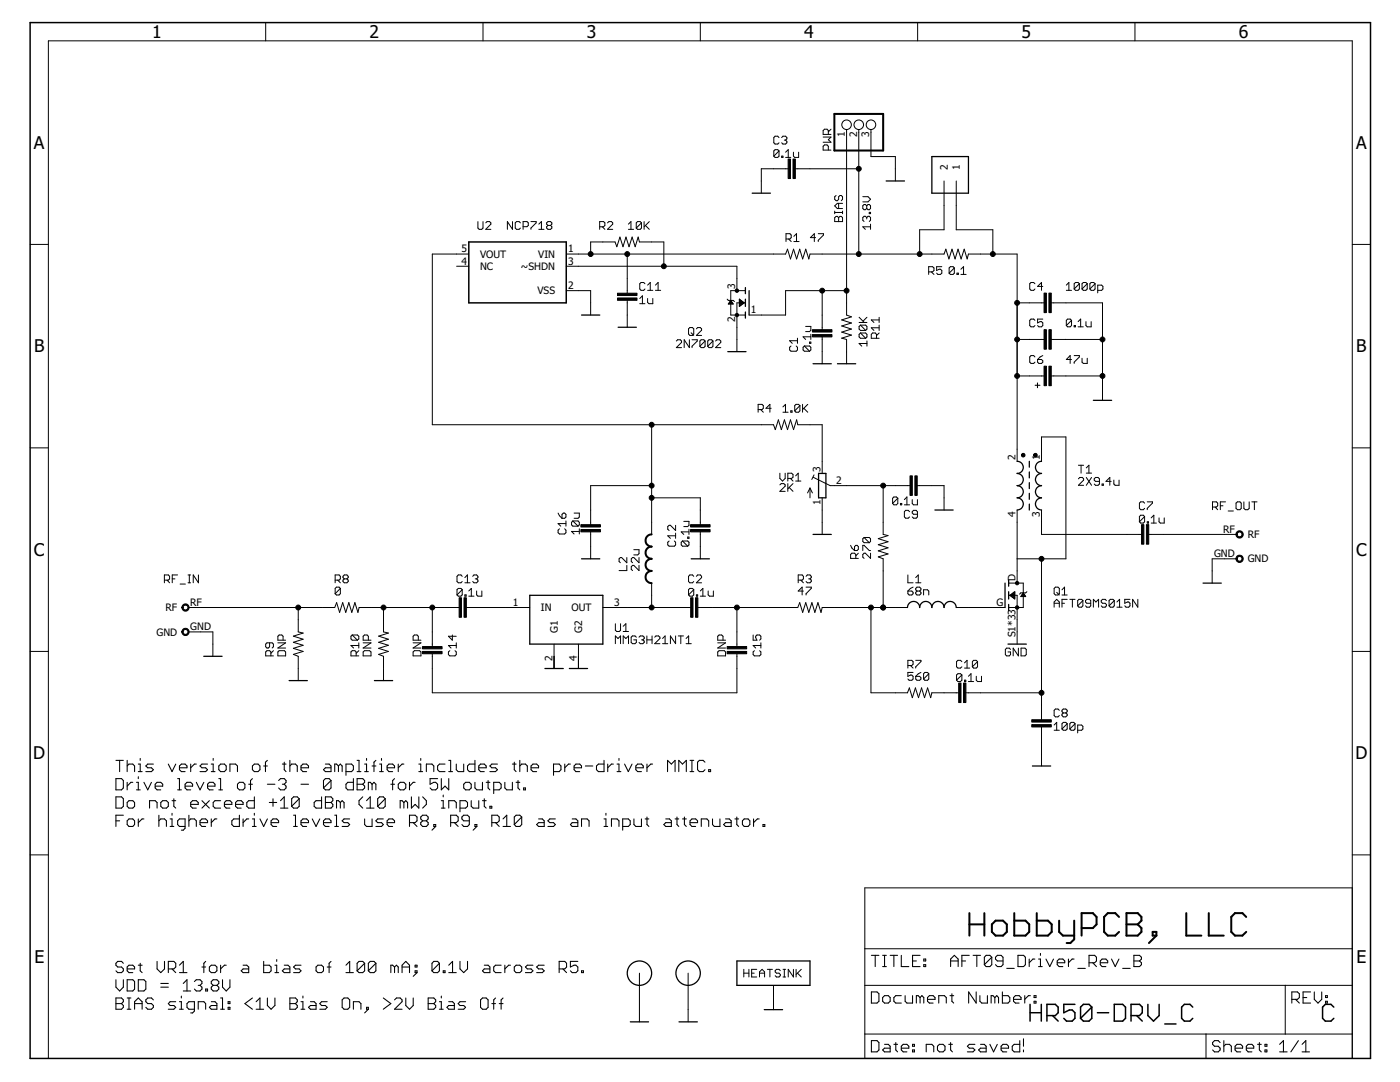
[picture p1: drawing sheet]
<svg xmlns="http://www.w3.org/2000/svg" width="279mm" height="216mm" viewBox="0 0 279 216" stroke-linecap="round" stroke-linejoin="round" font-family="sans-serif">
<defs><g id="words">
<g font-size="3.5">
<text x="30.4" y="7.6">1</text>
<text x="73.8" y="7.6">2</text>
<text x="117.1" y="7.6">3</text>
<text x="160.5" y="7.6">4</text>
<text x="203.9" y="7.6">5</text>
<text x="247.2" y="7.6">6</text>
<text x="6.8" y="29.7">A</text>
<text x="270.6" y="29.7">A</text>
<text x="6.8" y="70.3">B</text>
<text x="270.7" y="70.3">B</text>
<text x="6.8" y="110.9">C</text>
<text x="270.6" y="110.9">C</text>
<text x="6.6" y="151.5">D</text>
<text x="270.5" y="151.5">D</text>
<text x="6.9" y="192.1">E</text>
<text x="270.7" y="192.1">E</text>
</g>
<g font-size="2.1">
<text x="168.6" y="27.3" transform="rotate(-90 168.6 27.3)">1</text>
<text x="171" y="27.3" transform="rotate(-90 171 27.3)">2</text>
<text x="173.5" y="27.3" transform="rotate(-90 173.5 27.3)">3</text>
<text x="189.1" y="33.9" transform="rotate(-90 189.1 33.9)">2</text>
<text x="191.6" y="33.9" transform="rotate(-90 191.6 33.9)">1</text>
<text x="92.1" y="52.8">4</text>
<text x="92.1" y="50.4">5</text>
<text x="95.8" y="53.9">NC</text>
<text x="95.8" y="51.4">VOUT</text>
<text x="104" y="53.9">~SHDN</text>
<text x="107.4" y="51.4">VIN</text>
<text x="113.4" y="50.4">1</text>
<text x="113.4" y="52.8">3</text>
<text x="107.3" y="58.7">VSS</text>
<text x="113.4" y="57.7">2</text>
<text x="146.7" y="57.7" transform="rotate(-90 146.7 57.7)">3</text>
<text x="146.7" y="64.3" transform="rotate(-90 146.7 64.3)">2</text>
<text x="149.8" y="62.5">1</text>
<text x="163.7" y="94.1" transform="rotate(-90 163.7 94.1)">3</text>
<text x="202.7" y="91.7" transform="rotate(-90 202.7 91.7)">2</text>
<text x="207.5" y="91.7" transform="rotate(-90 207.5 91.7)">1</text>
<text x="163.7" y="100.8" transform="rotate(-90 163.7 100.8)">1</text>
<text x="166.9" y="96.6">2</text>
<text x="202.7" y="103.2" transform="rotate(-90 202.7 103.2)">4</text>
<text x="207.5" y="103.2" transform="rotate(-90 207.5 103.2)">3</text>
<text x="244.1" y="106.3">RF</text>
<text x="249" y="107.4">RF</text>
<text x="242.3" y="111.2">GND</text>
<text x="249" y="112.2">GND</text>
<text x="202.7" y="116" transform="rotate(-90 202.7 116)">D</text>
<text x="33" y="122">RF</text>
<text x="38" y="120.9">RF</text>
<text x="38" y="125.7">GND</text>
<text x="102.4" y="120.9">1</text>
<text x="108" y="122">IN</text>
<text x="114.1" y="122">OUT</text>
<text x="122.6" y="120.9">3</text>
<text x="198.9" y="120.9">G</text>
<text x="31.2" y="126.8">GND</text>
<text x="110.2" y="131.9" transform="rotate(-90 110.2 131.9)">2</text>
<text x="111.3" y="126.3" transform="rotate(-90 111.3 126.3)">G1</text>
<text x="115.1" y="131.9" transform="rotate(-90 115.1 131.9)">4</text>
<text x="116.2" y="126.3" transform="rotate(-90 116.2 126.3)">G2</text>
<text x="202.7" y="127.2" transform="rotate(-90 202.7 127.2)">S1*33</text>
</g>
</g></defs>
<g fill="none" stroke="#000" stroke-width=".2">
<path d="M53 4.5v3.6M96.4 4.5v3.6M139.8 4.5v3.6M183.1 4.5v3.6M226.5 4.5v3.6M155.5 27.5l-.3-.3h-.5l-.3 .3v1l.3 .2h.5l.3-.2M155.5 30.1l-.3-.2h-.5l-.3 .2v1.1M155.5 30.1v1.1l-.3 .2h-.5l-.3-.2M155.5 30.1l-1.1 1.1M156 31.2h.3v.2h-.3zM156 27.5l.3-.3h.5l.2 .3v.2l-.2 .3M156.5 28h.3"/>
<path d="M156.8 31.4h1M156.8 30.4l.5-.5v1.5M156.8 28l.2 .2v.3l-.2 .2h-.5l-.3-.2M157.3 33.7h-5.4v4.8M158.3 30.4v.8l.3 .2h.8v-1M158.7 33.7h12.7M164.3 27.3h1.5l-.5 .6 .5 .5h-1.5M165.3 30v-.8l-.2-.3h-.6l-.2 .3v.8h1.5M165.3 26.8v-.7l-.2-.3h-.6l-.2 .3v.7h1.5M165.8 25.8l-.5 .5M166.9 39l-.3 .3v.5l.3 .2h.2l.3-.2v-.5l.2-.3h.3l.2 .3v.5l-.2 .2M169 25.8v37.1l.9 .3-1.9 .6 1.9 .7-1.9 .5 1.9 .7-1.9 .6 1.9 .6-1.9 .6 1 .2v4.9"/>
<path d="M171.4 25.8v24.9M172.2 39.2h1l.5 .6-.5 .5h-1M173.8 25.8v5.4h4.9v4.9M188.4 36.1v9.7h-4.9v4.9M190.8 36.1v9.7h7.3v4.9M6 48.8h3.7M91.1 53.1h2.5M93.6 50.7h-7.3v34.1h68.1l.3 .9 .6-1.9 .6 1.9 .6-1.9 .7 1.9 .6-1.9 .6 1.9 .6-1.9 .2 1h4.9v9.7M95.4 44.2v1.3l.2 .3h.5l.3-.3v-1.3M96.9 44.5l.3-.3h.5l.3 .3v.2l-1.1 1.1h1.1M102.3 44.2v1.6l-1-1.6v1.6M103.9 44.5l-.3-.3h-.5l-.3 .3v1l.3 .3h.5l.3-.3"/>
<path d="M104.4 45.2h.8l.2-.2v-.5l-.2-.3h-.8v1.6M106 44.2h1v.3l-1 1v.3M107.5 45.8h1.1M107.5 44.7l.6-.5v1.6M109.4 45l-.3 .2v.3l.3 .3h.5l.2-.3v-.3l-.2-.2M109.4 45l-.3-.3v-.2l.3-.3h.5l.2 .3v.2l-.2 .3M109.4 45h.5M113 50.7h43.8l.4-1 .6 2 .6-2 .6 2 .6-2 .6 2 .6-2 .6 2 .2-1h26.8l.4-1 .6 2 .6-2 .6 2 .6-2 .6 2 .6-2 .6 2 .3-1h9.7v41.4M113 58h4.9v4.9M113 53.1h34.1v4.9M117.9 50.7v-2.4h4.8l.4 .9 .6-1.9 .6 1.9 .6-1.9 .6 1.9 .7-1.9 .6 1.9 .6-1.9 .2 1h4.9v4.8M119.7 45.3h.8l.2-.3v-.5l-.2-.3h-.8v1.6"/>
<path d="M120.2 45.3l.5 .5M121.2 44.5l.3-.3h.5l.3 .3v.2l-1.1 1.1h1.1M125.2 50.7v7.8M125.2 59.9v5.4M125.4 44.7l.5-.5v1.6M125.4 45.8h1M127.7 59.6l.5-.6v1.6M128 44.5v1l-.2 .3h-.6l-.2-.3M128 44.5l-.2-.3h-.6l-.2 .3v1M128 44.5l-1 1M128.5 44.2v1.6M128.7 56.6l-.2-.2h-.6l-.2 .2v1.1l.2 .2h.6l.2-.2"/>
<path d="M128.8 45l.8 .8M129.2 57.9h1.1M129.2 59.6v.7l.3 .3h.8v-1M129.2 56.9l.6-.5v1.5M129.6 44.2l-1.1 1.1M130.8 57.9h1M130.8 56.9l.5-.5v1.5M145.1 59.7l.3 .2h.9l.3 .3M145.8 59.9l.5 .8h-.9zM147.6 59.9h.3M147.6 59.7l.9 .7-.9 .8zM147.6 59.8h.1"/>
<path d="M147.6 59.7h.1M148.8 58h-3v4.9h3M156.9 47.7h.7l.3-.3v-.5l-.3-.3h-.7v1.6M157.4 47.7l.5 .5M158.4 47.2l.6-.6v1.6M158.4 48.2h1.1M162.8 47.4h-1.1l.8-.8v1.6M163.3 46.6h1v.3l-1 1v.3M164.1 58v7.8M166.6 43.4l.3-.2h.2l.3 .2 .2-.2h.3l.2 .2v.8h-1.5zM166.6 42.1v.6M166.6 42.4h1.5"/>
<path d="M167.4 40.6v1M167.4 43.4v.8M168.1 42.1v.6M168.1 40.6h-1l-.5 .5 .5 .5h1M169 58h-12.2v4.9h-7.3M173 41.1l.2-.3h.3l.2 .3v.5l-.2 .2h-.3l-.2-.2M173 43.4l.2-.2h.3l.2 .2v.5l-.2 .3M173 41.1l-.3-.3h-.3l-.2 .3v.5l.2 .2h.3l.3-.2M173 43.4l-.3-.2h-.3l-.2 .2v.5l.2 .3M173 41.1v.5M173 43.4v.3M173.5 42.4h.2v.2h-.2z"/>
<path d="M173.7 44.7v1.1M173.7 45.3h-1.5l.5 .5M185.3 54.3h.8l.3-.3v-.5l-.3-.3h-.8v1.6M185.9 54.3l.5 .5M188 53.2h-1.1v.8l.5-.3h.3l.3 .3v.5l-.3 .3h-.5l-.3-.3M190.5 53.5l-.3-.3h-.5l-.3 .3v1M190.5 53.5v1l-.3 .3h-.5l-.3-.3M190.5 53.5l-1.1 1M191 54.5h.3v.3h-.3zM191.8 54.8h1M191.8 53.7l.5-.5v1.6M206.5 56.6l-.2-.2h-.5l-.3 .2v1.1l.3 .2h.5l.2-.2"/>
<path d="M208.1 57.1h-1l.8-.7v1.5M212.8 56.9l.5-.5v1.5M212.8 57.9h1M215.4 56.6v1.1l-.3 .2h-.5l-.2-.2M215.4 56.6l-.3-.2h-.5l-.2 .2v1.1M215.4 56.6l-1 1.1M217 56.6l-.3-.2h-.5l-.3 .2v1.1M217 56.6v1.1l-.3 .2h-.5l-.3-.2M217 56.6l-1.1 1.1M218.5 56.6v1.1l-.2 .2h-.5l-.3-.2M218.5 56.6l-.2-.2h-.5l-.3 .2v1.1M218.5 56.6l-1 1.1"/>
<path d="M219.1 57.9h.8l.2-.2v-.6l-.2-.2h-.8v1.5M269.9 48.8h3.6M127.7 60.6h1M135 68.1l.2-.3h.6l.2 .3v.2l-1 1.1h1M137.6 67.8v1.6l-1.1-1.6v1.6M137.7 65.4h.5l.3 .2v1.1l-.3 .2h-.5l-.3-.2v-1.1zM137.9 66.4l.6 .5M138.1 67.8h1v.3l-1 1v.3M139 65.6l.2-.2h.6l.2 .2v.3l-1 1h1M140.7 68.1v1l-.2 .3h-.6l-.2-.3M140.7 68.1l-.2-.3h-.6l-.2 .3v1M140.7 68.1l-1 1"/>
<path d="M142.3 68.1v1l-.3 .3h-.5l-.3-.3M142.3 68.1l-.3-.3h-.5l-.3 .3v1M142.3 68.1l-1.1 1M142.8 68.1l.3-.3h.5l.2 .3v.2l-1 1.1h1M145.4 60.6h.9M145.5 60.5h.7M145.5 60.4h.7M145.6 60.3h.5M145.7 60.2h.3M145.8 60h.1M147.6 60.6h.7M147.6 60.5h.8"/>
<path d="M147.6 60.4h.9M147.6 60.3h.7M147.6 60.2h.6M147.6 60h.4M147.6 61.1h.1M147.6 61h.2M147.6 60.9h.4M147.6 60.7h.5M148.8 60.4h-1.7v9.8M157.9 69l-.3 .3v.5l.3 .3h1l.3-.3v-.5l-.3-.3M159.2 67.5v1M159.2 68h-1.6l.5 .5"/>
<path d="M160.5 69l-.2 .3v.5l.2 .3h1.1M160.5 69h1.1l.2 .3v.5l-.2 .3M160.5 69l1.1 1.1M160.8 65.1h1v.8l-.2 .3h-.8M161.6 68.3h.2v.2h-.2zM161.8 66.7v1M161.8 67.2h-1.5l.5 .5M164.1 67.2v5.4M171.4 64.3h1.6M171.4 63.3l1.1 1M171.7 64.9h1.1l.2 .3v.5l-.2 .2M171.7 66.4h1.1l.2 .3v.5l-.2 .3"/>
<path d="M171.7 66.4l-.3 .3v.5l.3 .3h1.1M171.7 64.9l-.3 .3v.5l.3 .2h1.1M171.7 66.4l1.1 1.1M171.7 64.9l1.1 1M173 68.5h-1.6l.6 .6M173 68v1.1M173 63.3l-.8 .8M174.9 67.5v-.8l-.2-.3h-.6l-.2 .3v.8h1.6M175.5 66.4l-.6 .6M175.5 65.4h-1.6l.5 .5M175.5 63.3v1M175.5 64.9v1"/>
<path d="M175.5 63.8h-1.6l.5 .5M203 75h5.3M203 67.7h5.3M203 60.4h5.3M206.5 71.2l-.2-.2h-.5l-.3 .2v1.1l.3 .2h.5l.2-.2M206.5 63.9l-.2-.2h-.5l-.3 .2v1.1l.3 .2h.5l.2-.2M207.1 71.7h.8l.2 .3v.3l-.2 .2h-.6l-.2-.2zM208.1 63.7h-1v.7l.5-.2h.3l.2 .2v.6l-.2 .2h-.6l-.2-.2M208.1 71l-1 .7M209.8 75h10.2M209.8 67.7h10.2M209.8 60.4h10.2v19.5"/>
<path d="M213.8 71.7h-1l.8-.7v1.5M213.8 63.9l-.2-.2h-.5l-.3 .2v1.1M213.8 63.9v1.1l-.2 .2h-.5l-.3-.2M213.8 63.9l-1 1.1M214.4 71h1v.2l-1 1.1v.2M214.4 65h.2v.2h-.2zM215.2 65.2h1M215.2 64.2l.5-.5v1.5M215.9 71.5v.8l.3 .2h.8v-1M216.7 64.2v.8l.3 .2h.8v-1M6 89.4h3.7M130 99.3h9.8v5.4"/>
<path d="M130 96.9h-12.1v7.8M130 84.8v21.8M151.3 81.7h.8l.2-.2v-.6l-.2-.2h-.8v1.6M151.8 81.7l.5 .6M153.9 81.5h-1l.7-.8v1.6M155.6 96.8l.3-.3h.5l.3 .3v.2l-1.1 1h1.1M155.6 94.4v1.1l.6 .5 .5-.5v-1.1M156.3 81.2l.5-.5v1.6M156.3 82.3h1M157.2 95.5h.8l.3-.3v-.5l-.3-.3h-.8v1.6M157.2 96.5v1.5M157.5 97.3l.8 .7"/>
<path d="M157.7 95.5l.6 .5M157.8 82h.3v.3h-.3zM158.3 96.5l-1.1 1M158.8 95l.5-.6v1.6M158.8 96h1M159.6 80.9v1.1l-.2 .3h-.5l-.3-.3M159.6 80.9l-.2-.2h-.5l-.3 .2v1.1M159.6 80.9l-1 1.1M160.2 80.7v1.6M160.4 81.5l.8 .8M161.2 80.7l-1 1M161.6 97.4v1.9"/>
<path d="M161.6 97.4l-.4 1M161.6 97.4l.5 1M162.3 95.2l3.4 1.7h15.9M162.5 94.8l-.5 .9M164.1 99.3v7.3M176.3 96.9v9.7l.9 .3-1.9 .6 1.9 .6-1.9 .6 1.9 .6-1.9 .6 1.9 .6-1.9 .6 1 .4v9.7M179.2 99.4l-.3-.2h-.5l-.3 .2v1.1M179.2 99.4v1.1l-.3 .2h-.5l-.3-.2M179.2 99.4l-1.1 1.1M180.5 99.7l.5-.5v1.5M182.1 99.7v.8l.2 .2h.8v-1M183 96.9h5.4v4.9"/>
<path d="M207.9 92.1v-4.9h4.8v24.3h-9.7M215.2 95.5l.3-.2h.5l.3 .2v.3l-1.1 1h1.1M215.2 92.8h1.1M215.8 92.8v1.6M216.8 95.3l1 1.5M216.8 93.4l.5-.6v1.6M216.8 94.4h1M217.8 95.3l-1 1.5M219.4 96.1h-.8l-.2-.3v-.3l.2-.2h.5l.3 .2v1.1l-.3 .2h-.5l-.2-.2M219.9 96.6h.3v.2h-.3zM221.8 96.1h-1.1l.8-.8v1.5M222.3 95.8v.8l.2 .2h.8v-1"/>
<path d="M269.9 89.4h3.6M32.8 115.8h.8l.2-.3v-.5l-.2-.3h-.8v1.6M33.3 115.8l.5 .5M34.4 115.5h.5M35.4 114.7h-1v1.6M35.9 116.5h1.1M37.5 116.3h.5M37.5 114.7h.5M37.8 114.7v1.6M39.6 114.7v1.6l-1-1.6v1.6M66.9 115.8h.8l.2-.3v-.5l-.2-.3h-.8v1.6M67.4 115.8l.5 .5"/>
<path d="M67.9 117.4v1.1l-.2 .2h-.6l-.2-.2M67.9 117.4l-.2-.2h-.6l-.2 .2v1.1M67.9 117.4l-1 1.1M68.7 115.5l-.2 .3v.2l.2 .3h.5l.3-.3v-.2l-.3-.3M68.7 115.5l-.2-.2v-.3l.2-.3h.5l.3 .3v.3l-.3 .2M68.7 115.5h.5M92.2 117.7l-.2-.3h-.5l-.3 .3v1M92.2 117.7v1l-.2 .3h-.5l-.3-.3M92.2 115l-.2-.3h-.5l-.3 .3v1l.3 .3h.5l.2-.3M92.2 117.7l-1 1M92.8 118.7h.2v.3h-.2zM92.8 116.3h1"/>
<path d="M92.8 115.3l.5-.6v1.6M93.6 119h1M93.6 117.9l.5-.5v1.6M94.3 115l.3-.3h.5l.3 .3v.3l-.3 .2M94.8 115.5h.3M95.1 117.9v.8l.3 .3h.8v-1.1M95.1 115.5l.3 .3v.2l-.3 .3h-.5l-.3-.3M111.4 102.4l.8 1M111.7 105.5l-.3 .3v.5l.3 .3h1l.2-.3v-.5l-.2-.3M112.2 102.6l.2-.2h.3l.2 .2v.6l-.2 .2h-.5zM112.9 103.9v1.1M112.9 104.5h-1.5l.5 .5"/>
<path d="M114.3 103.9h1.1l.2 .3v.5l-.2 .3M114.3 103.9l-.2 .3v.5l.2 .3h1.1M114.3 103.9l1.1 1.1M114.6 102.4h1v.8l-.2 .2h-.8M115.6 106h-1.5l.5 .6M115.6 105.5v1.1M117.9 106.2v5.3M125.1 111.3v1l-1-1h-.3l-.3 .2v.5l.3 .3M125.1 112.8v1.1h-1.6M126.5 109.7h1v.8l-.2 .2h-.8M127.5 111.3v1l-1-1h-.3l-.2 .2v.5l.2 .3M127.5 112.8v1.1l-1-1.1h-.3l-.2 .3v.5l.2 .3"/>
<path d="M130 116.4v4.8M133.5 107.9l-.2 .3v.5l.2 .3h1.1l.2-.3v-.5l-.2-.3M134.8 104.8v1.1l-1-1.1h-.3l-.2 .3v.5l.2 .3M134.8 106.4v1M134.8 106.9h-1.5l.5 .5M136.2 107.9l-.2 .3v.5l.2 .3h1M136.2 107.9h1l.3 .3v.5l-.3 .3M136.2 107.9l1 1.1M136.5 104h1v.8l-.3 .3h-.7M137.2 107.2h.3v.2h-.3zM137.5 105.6v1M137.5 106.1h-1.5l.5 .5"/>
<path d="M138.5 115l-.3-.3h-.5l-.3 .3v1l.3 .3h.5l.3-.3M138.5 117.7l-.3-.3h-.5l-.3 .3v1M138.5 117.7v1l-.3 .3h-.5l-.3-.3M138.5 117.7l-1.1 1M139 118.7h.2v.3h-.2zM139 115l.2-.3h.6l.2 .3v.3l-1 1h1M139.8 119h1M139.8 117.9l.5-.5v1.6M139.8 106.2v5.3M141.3 117.9v.8l.3 .3h.8v-1.1M159.3 115.8h.8l.2-.3v-.5l-.2-.3h-.8v1.6M159.8 115.8l.5 .5"/>
<path d="M160.3 117.9h-1l.8-.7v1.5M160.9 117.2h1v.2l-1 1.1v.2M160.9 115l.2-.3h.5l.3 .3v.3l-.3 .2M161.4 115.5h.2M161.6 115.5l.3 .3v.2l-.3 .3h-.5l-.2-.3M169.8 108.8l.2 .5 .5 .6M170.5 109.1l.3-.3h.2l.3 .3v.5l-.3 .3h-.5zM170.8 111.4v-.8l-.3-.2h-.5l-.2 .2v.8h1.5M171.3 110.4l-.5 .5M172.2 109.9v-1.1h.2l1.1 1.1h.2M172.4 107.3h1.1l.2 .2v.5l-.2 .3M172.4 107.3l-.2 .2v.5l.2 .3h1.1"/>
<path d="M172.4 107.3l1.1 1M173.7 110.4v1l-1-1h-.3l-.2 .2v.6l.2 .2M179.7 100.5h.3v.2h-.3zM180.5 100.7h1M181.2 114.7v1.6h1M181.2 117.9h.8l.2 .3v.3l-.2 .2h-.6l-.2-.2zM181.5 102.1l-.2-.3h-.6l-.2 .3v1l.2 .3h.6l.2-.3M182.2 117.2l-.5 .2-.5 .5M182.8 116.3h1M182.8 115.3l.5-.6v1.6M183 117.9l-.2-.2v-.3l.2-.2h.5l.3 .2v.3l-.3 .2M183 117.9l-.2 .3v.3l.2 .2h.5l.3-.2v-.3l-.3-.3"/>
<path d="M183 117.9h.5M183.1 102.6h-.8l-.2-.2v-.3l.2-.3h.5l.3 .3v1l-.3 .3h-.5l-.2-.3M184.3 118.7v-1h.8l.3 .2v.8M201.3 118.8h1.7v9.7M201.3 116.4h2.9v4.8h-2.9M201.5 118.8l1-.7v1.4zM201.6 118.7h.9M201.6 118.9h.9M201.8 119h.7M201.8 118.6h.7M201.9 119.1h.6M201.9 118.5h.6"/>
<path d="M202.1 119.2h.4M202.1 118.4h.4M202.2 118.3h.3M202.2 119.3h.3M202.4 119.4h.1M202.4 118.2h.1M203 101.8v14.6M203.8 119h.8M203.9 118.9h.7M203.9 118.7h.6M204 118.6h.4M204.1 118.5h.2"/>
<path d="M204.2 118.4h.1M204.2 118.3l.5 .7h-1zM204.9 118.1l-.2 .2h-1l-.2 .3M207.9 101.8v4.8h19.9M207.9 111.5v32.1M210.4 117.4l.2-.2h.5l.3 .2v1.1l-.3 .2h-.5l-.2-.2zM210.9 118.2l.5 .5M211.9 118.7h1.1M211.9 117.7l.5-.5v1.5M213 119.6h-1.1v1.6M213.5 119.6h1M214 119.6v1.6"/>
<path d="M216.1 119.8l-.2-.2h-.6l-.2 .2v1.1M216.1 119.8v1.1l-.2 .3h-.6l-.2-.3M216.1 119.8l-1 1.1M220.8 119.8l-.2-.2h-.6l-.2 .2v.3l.2 .3h.6l.2 .2v.3l-.2 .3h-.6l-.2-.3M222.4 119.8l-.3-.2h-.5l-.3 .2v1.1M222.4 119.8v1.1l-.3 .3h-.5l-.3-.3M222.4 119.8l-1.1 1.1M225.5 119.6h-1v.8l.5-.3h.3l.2 .3v.5l-.2 .3h-.6l-.2-.3M227.1 119.6v1.6l-1.1-1.6v1.6M228.4 100.4l-.2-.3h-.6l-.2 .3v1l.2 .3h.6l.2-.3M228.4 103.1l-.2-.3h-.6l-.2 .3v1M228.4 103.1v1l-.2 .3h-.6l-.2-.3"/>
<path d="M228.4 103.1l-1 1M229 104.1h.2v.3h-.2zM229 100.1h1v.3l-1 1v.3M229.3 106.6h17.5M229.7 104.4h1.1M229.7 103.3l.6-.5v1.6M231.3 103.3v.8l.3 .3h.7v-1.1M242 101.2h.8l.2-.3v-.5l-.2-.3h-.8v1.6M242.5 101.2l.5 .5M243.5 100.9h.6M244.6 100.1h-1.1v1.6M245.1 102h1"/>
<path d="M246.7 100.4l.3-.3h.5l.2 .3v1l-.2 .3h-.5l-.3-.3zM246.8 111.5h-4.9v4.9M248.2 100.1v1.3l.3 .3h.5l.3-.3v-1.3M249.8 100.1h1.1M250.3 100.1v1.6M6 130h3.7M37.6 121.2h29.2l.4-1 .6 2 .6-2 .6 2 .6-2 .6 2 .6-2 .6 2 .3-1h19.9M37.6 126.1h4.9v4.9M53.8 128.3v.8l-.3 .2h-.2l-.3-.2v-.6l.3-.2h1l.3 .2v.6l-.3 .2M54.1 130.9v-.8l-.3-.3h-.5l-.3 .3v.8h1.6M54.6 129.8l-.5 .6M55.5 128.3h1.5l-1.5 1h1.5"/>
<path d="M55.5 130.1l.2-.3h1l.3 .3v.8h-1.5zM56.5 127.7v-.7l-.3-.3h-.5l-.2 .3v.7h1.5M59.5 121.2v4.9l1 .2-2 .6 2 .7-2 .6 2 .6-2 .6 2 .6-2 .6 1 .4v4.8M70.3 126.7l-.3 .3v.5l.3 .2h1M70.3 126.7h1l.3 .3v.5l-.3 .2M70.3 126.7l1 1M71.1 130.9v-.8l-.3-.3h-.5l-.3 .3v.8h1.6M71.6 129.8l-.5 .6M71.6 128.8h-1.6l.6 .5M71.6 128.3v1M72.5 128.3h1.5l-1.5 1h1.5M72.5 130.1l.2-.3h1.1l.2 .3v.8h-1.5z"/>
<path d="M73.5 127.7v-.7l-.2-.3h-.6l-.2 .3v.7h1.5M76.5 121.2v4.9l1 .2-1.9 .6 1.9 .7-1.9 .6 1.9 .6-1.9 .6 1.9 .6-1.9 .6 .9 .4v4.8M82.4 128.3h1.6l-1.6 1h1.6M82.4 130.1l.3-.3h1l.3 .3v.8h-1.6zM83.5 127.7v-.7l-.3-.3h-.5l-.3 .3v.7h1.6M86.3 130.5v7.7h60.8v-7.7M86.3 121.2v7.8M89.8 129.8l-.3 .3v.5l.3 .3h1l.3-.3v-.5l-.3-.3M90.3 126.7v1l-.8-.7h1.6M91.1 128.8h-1.6l.5 .5M91.1 128.3v1M93.1 121.2h12.6"/>
<path d="M110.6 128.5v4.9M115.4 128.5v4.9M120.3 121.2h17.5M122.8 124.5v1.3l.3 .2h.5l.2-.2v-1.3M122.8 128.4v-1.5l.5 .5 .5-.5v1.5M124.4 128.4v-1.5l.5 .5 .5-.5v1.5M124.4 126h1M124.4 125l.5-.5v1.5M127 127.1l-.3-.2h-.5l-.2 .2v1.1l.2 .2h.5l.3-.2v-.5h-.5M127.5 127.1l.3-.2h.5l.3 .2v.3l-.3 .3M128 127.7h.3M128.3 127.7l.3 .2v.3l-.3 .2h-.5l-.3-.2"/>
<path d="M129.1 127.7h1M129.1 126.9v1.5M130.1 126.9v1.5M130.7 127.1l.2-.2h.5l.3 .2v.3l-1 1h1M132.2 128.4h1.1M132.2 127.4l.5-.5v1.5M134.8 126.9v1.5l-1-1.5v1.5M135.4 126.9h1M135.9 126.9v1.5M136.9 128.4h1.1M136.9 127.4l.5-.5v1.5M139.3 121.2h19.9l.4-1 .6 2 .6-2 .6 2 .6-2 .6 2 .6-2 .7 2 .2-1h17"/>
<path d="M143.2 128.3h1.6l-1.6 1h1.6M143.2 130.1l.3-.3h1l.3 .3v.8h-1.6zM144.3 127.7v-.7l-.3-.3h-.5l-.3 .3v.7h1.6M147.1 121.2v7.8M150.3 126.7v1h.8l-.3-.5v-.2l.3-.3h.5l.2 .3v.5l-.2 .2M150.6 129.8l-.3 .3v.5l.3 .3h1l.2-.3v-.5l-.2-.3M151.8 128.8h-1.5l.5 .5M151.8 128.3v1M173.8 121.2v17h7.3l.4-.9 .6 1.9 .6-1.9 .6 1.9 .6-1.9 .6 1.9 .6-1.9 .6 1.9 .3-1h5.3M181.2 132.8h.8l.2-.3v-.5l-.2-.2h-.8v1.5M181.7 132.8l.5 .5M182.2 134.2h-1v.8l.5-.3h.3l.2 .3v.5l-.2 .2h-.6l-.2-.2"/>
<path d="M182.8 135h.7l.3 .2v.3l-.3 .2h-.5l-.2-.2zM182.8 131.8h1v.2l-1 1.1v.2M183.8 134.2l-1 .8M185.4 134.5l-.3-.3h-.5l-.3 .3v1M185.4 134.5v1l-.3 .2h-.5l-.3-.2M185.4 134.5l-1.1 1M190.8 121.2h9.8M192 132l-.3-.2h-.5l-.3 .2v1.1l.3 .2h.5l.3-.2M192 134.7l-.3-.3h-.5l-.3 .3v1M192 134.7v1l-.3 .3h-.5l-.3-.3M192 134.7l-1.1 1M192.5 135.7h.2v.3h-.2z"/>
<path d="M192.5 133.3h1M192.5 132.3l.5-.5v1.5M192.8 138.2h15.1M193.3 136h1M193.3 134.9l.5-.5v1.6M194.8 134.9v.8l.3 .3h.8v-1.1M195.1 132l-.3-.2h-.5l-.2 .2v1.1M195.1 132v1.1l-.3 .2h-.5l-.2-.2M195.1 132l-1 1.1M201.7 129.6l-.3-.3h-.5l-.3 .3v1l.3 .3h.5l.3-.3v-.5h-.5M203.2 129.3v1.6l-1-1.6v1.6M203.8 129.3h.8l.2 .3v1l-.2 .3h-.8z"/>
<path d="M210.4 121.2v-1.1l.5-.5 .5 .5v1.1M210.4 120.4h1M211.9 120.4h.5M217.7 120.4h-.8l-.3-.3v-.3l.3-.2h.5l.3 .2v1.1l-.3 .3h-.5l-.3-.3M218.2 121.2v-1.6l.5 .5 .5-.5v1.6M222.9 121.2h1M222.9 120.1l.5-.5v1.6M269.9 130h3.6M207.9 145.1v7.7M210.4 144.7l.5-.6v1.6M210.4 145.7h1M211.4 141.7l-.3-.2h-.5l-.2 .2v1.1l.2 .2h.5l.3-.2"/>
<path d="M212.2 142.3l-.3-.3v-.3l.3-.2h.5l.3 .2v.3l-.3 .3M212.2 142.3l-.3 .2v.3l.3 .2h.5l.3-.2v-.3l-.3-.2M212.2 142.3h.5M213 144.4v1.1l-.3 .2h-.5l-.3-.2M213 144.4l-.3-.3h-.5l-.3 .3v1.1M213 144.4l-1.1 1.1M214.5 144.4v1.1l-.2 .2h-.5l-.3-.2M214.5 144.4l-.2-.3h-.5l-.3 .3v1.1M214.5 144.4l-1 1.1M215.1 145.7h.8l.2-.2v-.6l-.2-.2h-.8v1.5M6 170.6h3.7M269.9 177.2h-97.3v34h97.3v-203.1h-260.2v203.1"/>
<path d="M269.9 170.6h3.6M127.6 194.2v9.7M137.3 194.2v9.7M148.4 193.4v1.5M148.4 194.2h1.1M149.5 193.4v1.5M150 194.2h.5M151 193.4h-1v1.5h1M151.6 194.2h1M151.6 194.9v-1l.5-.5 .5 .5v1M153.1 193.4h1.1M153.6 193.4v1.5"/>
<path d="M154.4 196.6v4.9M155.7 193.7l-.2-.3h-.5l-.3 .3v.2l.3 .3h.5l.2 .2v.3l-.2 .2h-.5l-.3-.2M156.3 193.4h.5M156.3 194.9h.5M156.5 193.4v1.5M158.3 193.4v1.5l-1-1.5v1.5M158.9 193.4v1.5M159.2 194.2l.7 .7M159.9 193.4l-1 1M172.6 196.6h97.3M172.6 189.3h97.3M256.5 196.6v9.7"/>
<path d="M172.6 206.3h97.3M240.7 206.3v4.9"/>
<circle cx="169" cy="24.9" r=".95"/>
<circle cx="171.4" cy="24.9" r=".95"/>
<circle cx="173.8" cy="24.9" r=".95"/>
</g>
<g fill="none" stroke="#000" stroke-width=".4">
<path d="M166.5 22.7h9.8v7.3h-9.8zM130 106.6a1.22 1.22 0 0 0-1.2 1.3 1.22 1.22 0 0 0 1.2 1.2 1.22 1.22 0 0 0-1.2 1.2 1.22 1.22 0 0 0 1.2 1.2 1.21 1.21 0 0 0-1.2 1.2 1.21 1.21 0 0 0 1.2 1.2 1.22 1.22 0 0 0-1.2 1.2 1.22 1.22 0 0 0 1.2 1.3M193.5 182.2v4.5M193.5 184.4h2.9M196.4 182.2v4.5M198 184.4l.7-.7h1.5l.7 .7v1.5l-.7 .8h-1.5l-.7-.8zM202.4 182.2v4.5h2.3l.7-.8v-1.5l-.7-.7h-2.3M206.9 182.2v4.5h2.2l.8-.8v-1.5l-.8-.7h-2.2M211.4 183.7v2.2l.7 .8h2.3M214.4 183.7v3.7l-.8 .8h-.7M215.9 185.2h2.2l.7-.8v-1.4l-.7-.8h-2.2v4.5M223.3 183l-.7-.8h-1.5l-.8 .8v2.9l.8 .8h1.5l.7-.8"/>
<path d="M224.8 184.4h2.3M224.8 182.2h2.3l.7 .8v.7l-.7 .7 .7 .8v.7l-.7 .8h-2.3zM230 185.9h.8v.8h-.8zM230.8 186.7l-1.5 1.5M236.7 182.2v4.5h3.1M241.2 182.2v4.5h3M248.7 183l-.8-.8h-1.4l-.8 .8v2.9l.8 .8h1.4l.8-.8"/>
</g>
<g fill="none" stroke="#000" stroke-width=".3">
<path d="M6 4.5h267.5v206.7h-267.5zM93.6 48.3h19.4v12.1h-19.4zM205.6 200.4v3.4M205.6 202.1h2.2M207.8 200.4v3.4M208.9 202.6h1.7l.6-.5v-1.1l-.6-.6h-1.7v3.4M210.1 202.6l1.1 1.2M214.5 200.4h-2.2v1.7l1.1-.6h.6l.5 .6v1.1l-.5 .6h-1.1l-.6-.6M217.9 201l-.6-.6h-1.1l-.6 .6v2.2M217.9 201v2.2l-.6 .6h-1.1l-.6-.6M217.9 201l-2.3 2.2M219 202.1h2.3"/>
<path d="M222.4 200.4h1.6l.6 .6v2.2l-.6 .6h-1.6zM225.7 202.6h1.7l.6-.5v-1.1l-.6-.6h-1.7v3.4M226.8 202.6l1.2 1.2M229.1 200.4v2.2l1.1 1.2 1.1-1.2v-2.2M232.5 204.3h2.2M238 201l-.5-.6h-1.1l-.6 .6v2.2l.6 .6h1.1l.5-.6M266.2 201l-.6-.6h-1.1l-.6 .6v2.2l.6 .6h1.1l.6-.6"/>
</g>
<g fill="none" stroke="#000" stroke-width=".21">
<path d="M206.6 76.9h.9M207.1 76.4v1M23.1 151.7h1.5M23.1 155.4h1.2l.3 .3v1.5l-.3 .4h-1.2zM23.1 159h1.2l.3 .4v1.5l-.3 .3h-1.2zM23.9 151.7v2.3M25.4 151.7v2.3M25.4 156.1v1.5M25.4 152.8l.3-.3h.8l.4 .3v1.2M25.7 159.8h.8l.4 .3v.8l-.4 .3h-.8l-.3-.3v-.8zM26.5 156.1h-.4l-.7 .8M27.2 157.6h.8"/>
<path d="M27.2 156.1h.4v1.5M27.6 152.5h.4v1.5M27.6 154h.8M27.6 155v.4M28 151.3v.4M28.7 156.1l.8 1.5 .7-1.5M30.6 152.5h-1.1l-.4 .3 .4 .4h.7l.4 .4-.4 .4h-1.1M31 156.9h1.5v-.4l-.4-.4h-.8l-.3 .4v.7l.3 .4h.8M33.6 152.5l.7 1.5 .8-1.5M34.3 159.8h.8M34.7 159.4v1.5l.4 .3M35.5 155.4h.3v2.2"/>
<path d="M35.5 157.6h.7M35.8 153.2h1.5v-.4l-.4-.3h-.7l-.4 .3v.8l.4 .4h.7M36.9 156.9h1.5v-.4l-.3-.4h-.8l-.4 .4v.7l.4 .4h.8M38.1 152.5v1.5M39.2 152.5h-.4l-.7 .7M39.2 156.1l.7 1.5 .8-1.5M40.3 159.8l1.5 1.4M41.4 152.5h-1.1l-.4 .3 .4 .4h.7l.4 .4-.4 .4h-1.1M41.4 156.9h1.5v-.4l-.4-.4h-.7l-.4 .4v.7l.4 .4h.7M41.8 159.8l-1.5 1.4M42.2 152.5h.3v1.5M42.2 154h.7"/>
<path d="M42.5 151.3v.4M43.7 157.6h.7M43.7 155.4h.3v2.2M44 152.5h.8l.3 .3v.8l-.3 .4h-.8l-.3-.4v-.8zM44 159.8h-1.1l-.4 .3v.8l.4 .3h1.1M45.9 154v-1.5h1.1l.4 .3v1.2M47.8 156.1h.7l.4 .4v.7l-.4 .4h-.7l-.4-.4v-.7zM49.6 156.5h.8M50.4 155.4l-.4 .3v1.9M50.8 152.5h.7l.4 .3v.8l-.4 .4h-.7l-.4-.4v-.8zM50.8 159v2.2h-1.2l-.3-.3v-.8l.3-.3h1.2M52.6 152.8h.8"/>
<path d="M53.4 151.7l-.4 .4v1.9M53.4 156.5h1.5M54.5 159.4v1.5M55.6 155.7l.4-.3h.7l.4 .3v.4l-.4 .4M56 159.8l.7-.8v2.2M56.3 152.5h.8M56.3 156.5h.4M56.7 152.1v1.5l.4 .4M56.7 156.5l.4 .4v.3l-.4 .4h-.7l-.4-.4M57.8 152.8l.4-.3h.8l.3 .3v1.2M57.8 151.7v2.3M59.7 159.4v1.5l-.4 .3h-.7l-.4-.3"/>
<path d="M59.7 159.4l-.4-.4h-.7l-.4 .4v1.5M59.7 159.4l-1.5 1.5M60.1 153.2h1.5v-.4l-.4-.3h-.7l-.4 .3v.8l.4 .4h.7M60.1 156.5h1.5M64.2 159v2.2h-1.1l-.4-.3v-.8l.4-.3h1.1M64.9 152.5h.8l.4 .3v1.2h-1.2l-.3-.4 .3-.4h1.2M64.9 159h1.2l.3 .4v.4l-.3 .3 .3 .4v.4l-.3 .3h-1.2zM66.1 155.7v1.5l-.4 .4h-.8l-.3-.4M66.1 155.7l-.4-.3h-.8l-.3 .3v1.5M66.1 155.7l-1.5 1.5M67.5 152.8l-.3-.3h-.4v1.5M67.5 152.8v1.2"/>
<path d="M67.5 152.8l.4-.3 .4 .3v1.2M69 154h1.2l.3-.4v-.8l-.3-.3h-1.2v2.2M70.5 155.4v2.2h-1.1l-.4-.4v-.7l.4-.4h1.1M71.3 151.7h.3v2.3M71.3 154h.7M71.3 155.4h1.1l.4 .3v.4l-.4 .4 .4 .4v.3l-.4 .4h-1.1zM71.3 156.5h1.1M72.4 159l-.8 .8v.7l.8 .7M72.8 152.5h.4v1.5M72.8 154h.7M73.2 151.3v.4M73.2 159.8l.7-.8v2.2"/>
<path d="M74.3 152.8h.7M74.3 156.5l-.4-.4h-.4v1.5M74.3 156.5v1.1M74.3 156.5l.3-.4 .4 .4v1.1M75 151.7l-.4 .4v1.9M75.8 152.5h.3v1.5M75.8 154h.7M76.1 151.3v.4M76.9 159.4v1.5l-.4 .3h-.7l-.4-.3M76.9 159.4l-.4-.4h-.7l-.4 .4v1.5M76.9 159.4l-1.5 1.5M77.3 153.2h1.4v-.4l-.3-.3h-.8l-.3 .3v.8l.3 .4h.8"/>
<path d="M78 156.5h.7M78.7 155.4l-.3 .3v1.9M79.5 152.5v1.5M79.9 156.1h.7l.4 .4v.7l-.4 .4h-.7l-.4-.4v-.7zM80.6 152.5h-.4l-.7 .7M81.7 156.1v1.5M82.1 159v2.2l.7-.7 .8 .7v-2.2M82.8 156.1h-.3l-.8 .8M83.6 152.5h.4v1.5M83.6 154h.7M84 151.3v.4M84.3 159l.8 .8v.7l-.8 .7"/>
<path d="M85.1 154v-1.5h1.1l.4 .3v1.2M87.3 155.4h-1.5v1.1l.8-.4h.4l.3 .4v.7l-.3 .4h-.8l-.4-.4M88.1 155.4v2.2l.7-.7 .8 .7v-2.2M88.1 159.8h.4v1.4M88.5 158.6v.4M88.8 152.5h-1.1l-.4 .3v.8l.4 .4h1.1M89.6 151.7h.3v2.3M89.6 154h.7M91.1 152.5v1.1l.3 .4h1.1v-1.5M92.9 156.1h.8l.3 .4v.7l-.3 .4h-.8l-.4-.4v-.7zM94 159.8v1.1l.4 .3h1.1v-1.4M94.8 151.7v2.3h-1.1l-.4-.4v-.8l.4-.3h1.1"/>
<path d="M94.8 156.1v1.1l.4 .4h1.1v-1.5M95.5 153.2h1.5v-.4l-.4-.3h-.7l-.4 .3v.8l.4 .4h.7M96.3 159.8h.7M96.6 159.4v1.5l.4 .3M97 156.1h.8M97.4 155.7v1.5l.4 .4M98.5 157.6h1.1l.4-.4v-.7l-.4-.4h-1.1v2.2M99.3 152.5h-1.2l-.3 .3 .3 .4h.8l.4 .4-.4 .4h-1.1M100.8 156.1v1.1l.3 .4h1.2v-1.5M102.3 152.5h.7M102.6 152.1v1.5l.4 .4M103 156.1h.7"/>
<path d="M103.4 155.7v1.5l.3 .4M103.7 152.8l.4-.3h.8l.3 .3v1.2M103.7 151.7v2.3M104.5 157.2h.4v.4h-.4zM106 153.2h1.5v-.4l-.4-.3h-.7l-.4 .3v.8l.4 .4h.7M110.5 154h1.1l.4-.4v-.8l-.4-.3h-1.1v2.2M112.7 152.5v1.5M113.8 152.5h-.3l-.8 .7M114.6 153.2h1.5v-.4l-.4-.3h-.8l-.3 .3v.8l.3 .4h.8M116.8 152.8h1.5M120.5 151.7v2.3h-1.1l-.4-.4v-.8l.4-.3h1.1M121.3 152.5v1.5"/>
<path d="M122.4 152.5h-.4l-.7 .7M123.1 152.5h.4v1.5M123.1 154h.8M123.5 151.3v.4M124.7 152.5l.7 1.5 .7-1.5M126.9 153.2h1.5v-.4l-.4-.3h-.7l-.4 .3v.8l.4 .4h.7M129.1 152.5v1.5M130.2 152.5h-.3l-.8 .7M133.2 154v-2.3l.8 .8 .7-.8v2.3M135.5 154v-2.3l.7 .8 .8-.8v2.3M137.7 151.7h.8M137.7 154h.8"/>
<path d="M138.1 151.7v2.3M140.7 152.1l-.4-.4h-.7l-.4 .4v1.5l.4 .4h.7l.4-.4M141.4 153.6h.4v.4h-.4zM23.1 163.8h.8M24.6 162.7h-1.5v2.2M25.7 163.4h.8l.4 .4v.7l-.4 .4h-.8l-.3-.4v-.7zM27.6 163.4v1.5M28.7 163.4h-.3l-.8 .7M29.8 161.2v-1.4h1.2l.3 .3v1.1M31.7 163.8l.4-.4h.7l.4 .4v1.1M31.7 162.7v2.2M32.1 160.1l.4-.3h.7l.4 .3v.8l-.4 .3h-.7l-.4-.3z"/>
<path d="M34 164.9h.7M34 163.4h.3v1.5M34.3 162.3v.4M36.9 164.9h-1.1l-.3-.4v-.7l.3-.4h1.1v1.9l-.3 .4h-.4M37.7 163.8l.4-.4h.7l.4 .4v1.1M37.7 162.7v2.2M38.1 160.5h1.5v-.4l-.4-.3h-.8l-.3 .3v.8l.3 .3h.8M39.9 164.1h1.5v-.3l-.4-.4h-.7l-.4 .4v.7l.4 .4h.7M42.2 163.4v1.5M43.3 163.4h-.4l-.7 .7M44.8 160.5h1.5v-.4l-.4-.3h-.8l-.3 .3v.8l.3 .3h.8M47 160.5h1.5v-.4l-.4-.3h-.7l-.4 .3v.8l.4 .3h.7"/>
<path d="M47.8 162.7v2.2h-1.1l-.4-.4v-.7l.4-.4h1.1M48.5 163.4v1.5M49.6 163.4h-.3l-.8 .7M50.4 163.4h.4v1.5M50.4 164.9h.7M50.8 162.3v.4M51.9 163.4l.7 1.5 .8-1.5M53.7 160.1h1.5M54.1 164.1h1.5v-.3l-.4-.4h-.7l-.4 .4v.7l.4 .4h.7M56 161.2h1.5M58.6 162.7h.4v2.2M58.6 164.9h.7"/>
<path d="M60.1 164.1h1.5v-.3l-.4-.4h-.7l-.4 .4v.7l.4 .4h.7M62.3 163.4l.8 1.5 .7-1.5M64.6 164.1h1.5v-.3l-.4-.4h-.8l-.3 .4v.7l.3 .4h.8M64.9 160.1h1.2M66.8 162.7h.4v2.2M66.8 164.9h.7M67.9 160.1l-.4-.3h-.3v1.4M67.9 160.1v1.1M67.9 160.1l.4-.3 .4 .3v1.1M69.8 163.4h-1.1l-.4 .4 .4 .3h.7l.4 .4-.4 .4h-1.1M72.8 163.4v1.1l.4 .4h1.1v-1.5M73.2 161.2h1.4"/>
<path d="M76.5 163.4h-1.1l-.4 .4 .4 .3h.7l.4 .4-.4 .4h-1.1M77.3 164.1h1.4v-.3l-.3-.4h-.8l-.3 .4v.7l.3 .4h.8M80.6 160.1l-.4-.3h-.3v1.4M80.6 160.1v1.1M80.6 160.1l.4-.3 .3 .3v1.1M81.7 164.1h1.1l.4-.3v-.8l-.4-.3h-1.1v2.2M82.5 164.1l.7 .8M84.3 163.8l-.3-.4v-.4l.3-.3h.8l.3 .3v.4l-.3 .4M84.3 163.8l-.3 .3v.4l.3 .4h.8l.3-.4v-.4l-.3-.3M84.3 163.8h.8M86.6 164.5h.4v.4h-.4zM87 164.9l-.8 .8"/>
<path d="M88.1 161.2h.7M89.6 161.2v-1.4h1.1l.4 .3v1.1M89.9 164.1h1.2l.3-.3v-.8l-.3-.3h-1.2v2.2M90.7 164.1l.7 .8M91.8 161.2h1.1l.4-.3v-.8l-.4-.3h-1.1v2.2M93.7 163.8h-1.2l-.3-.4v-.4l.3-.3h.8l.4 .3v1.5l-.4 .4h-.8l-.3-.4M94.8 164.5h.4v.4h-.4zM95.2 164.9l-.8 .8M97.8 160.9h.3v.3h-.3zM98.1 164.1h1.2l.3-.3v-.8l-.3-.3h-1.2v2.2M98.9 164.1l.7 .8M100.4 164.9h1.5"/>
<path d="M100.4 163.4l.7-.7v2.2M104.1 163l-.4-.3h-.7l-.4 .3v1.5M104.1 163v1.5l-.4 .4h-.7l-.4-.4M104.1 163l-1.5 1.5M107.5 163.4h.7l.4 .4v1.1h-1.1l-.4-.4 .4-.4h1.1M110.8 163.4h-1.1l-.4 .4 .4 .3h.8l.3 .4-.3 .4h-1.2M114.2 163.4h.7l.4 .4v1.1h-1.1l-.4-.4 .4-.4h1.1M116.1 164.9v-1.5h1.1l.4 .4v1.1M120.5 164.9h.8M120.5 163.4h.4v1.5M120.9 162.3v.4M122 164.9v-1.5h1.1l.4 .4v1.1"/>
<path d="M124.3 164.9h1.1l.4-.4v-.7l-.4-.4h-1.1v2.3M126.5 163.4v1.1l.4 .4h1.1v-1.5M128.8 163.4h.7M129.1 163v1.5l.4 .4M132.9 163.4h.7l.4 .4v1.1h-1.1l-.4-.4 .4-.4h1.1M134.7 163.4h.8M135.1 163v1.5l.4 .4M136.2 163.4h.8M136.6 163v1.5l.4 .4M137.7 164.1h1.5v-.3l-.4-.4h-.7l-.4 .4v.7l.4 .4h.7M140 164.9v-1.5h1.1l.3 .4v1.1M142.2 163.4v1.1l.4 .4h1.1v-1.5"/>
<path d="M144.8 163.4h.7l.4 .4v1.1h-1.1l-.4-.4 .4-.4h1.1M146.7 163.4h.7M147 163v1.5l.4 .4M148.5 163.4h.8l.3 .4v.7l-.3 .4h-.8l-.3-.4v-.7zM150.4 163.4v1.5M151.5 163.4h-.3l-.8 .7M152.3 164.5h.3v.4h-.3zM23.1 195.5v1.5l.8 .7 .7-.7v-1.5M23.1 199.1h1.2l.3 .4v.4l-.3 .4 .3 .3v.4l-.3 .4h-1.2zM24.6 192.2l-.3-.4h-.8l-.4 .4v.4l.4 .4h.8l.3 .3v.4l-.3 .4h-.8l-.4-.4M25.4 193.3h1.5v-.3l-.4-.4h-.8l-.3 .4v.7l.3 .4h.8M25.4 195.5h1.1l.4 .4v1.5l-.4 .3h-1.1z"/>
<path d="M25.4 199.1h.7M25.7 199.1v2.3M27.6 195.5h1.1l.4 .4v1.5l-.4 .3h-1.1zM27.6 192.6h.8M28 192.2v1.5l.4 .4M30.6 199.5l-.4-.4h-.7l-.4 .4v.4l.4 .4h.7l.4 .3v.4l-.4 .4h-.7l-.4-.4M31.3 191.8v1.5l.8 .8 .7-.8v-1.5M32.1 197h1.5M32.1 196.2h1.5M33.6 193.3h1.1l.4-.3v-.8l-.4-.4h-1.1v2.3M34.3 193.3l.8 .8M35.1 199.9h-1.1l-.4 .4 .4 .3h.7l.4 .4-.4 .4h-1.1"/>
<path d="M35.8 194.1h1.5M35.8 192.6l.8-.8v2.3M35.8 199.9h.4v1.5M36.2 198.8v.3M36.6 196.2l.7-.7v2.2M36.6 197.7h1.5M38.8 195.9l.4-.4h.7l.4 .4v.3l-.4 .4M39.6 196.6h.3M39.9 196.6l.4 .4v.4l-.4 .3h-.7l-.4-.3M40.3 193h.7M41 197.4h.4v.3h-.4zM41 191.8l-.3 .4v1.9"/>
<path d="M41.8 193l.4-.4h.7l.4 .4v.7l-.4 .4h-.7l-.4-.4zM42.2 199.9h.7l.4 .4v1.1h-1.1l-.4-.4 .4-.4h1.1M42.5 196.6l-.3-.4v-.3l.3-.4h.8l.4 .4v.3l-.4 .4M42.5 196.6l-.3 .4v.4l.3 .3h.8l.4-.3v-.4l-.4-.4M42.5 196.6h.8M44 192.6v1.5M44 199.1h.4v2.3M44.4 195.5v1.5l.7 .7 .8-.7v-1.5M45.1 192.6h-.3l-.8 .7M45.5 199.9h.4v.4h-.4zM48.5 192.6h.8l.3 .4v1.1h-1.1l-.4-.4 .4-.4h1.1M50.4 199.1l-1.5 1.2 1.5 1.1"/>
<path d="M51.1 199.9l.8-.8v2.3M52.6 191.8v2.3h1.1l.4-.4v-.7l-.4-.4h-1.1M53.4 199.1v1.5l.7 .8 .8-.8v-1.5M54.9 194.1h.7M54.9 192.6h.3v1.5M55.2 191.5v.3M56.7 192.6h.8l.3 .4v1.1h-1.1l-.4-.4 .4-.4h1.1M57.8 199.1h1.2l.3 .4v.4l-.3 .4 .3 .3v.4l-.3 .4h-1.2zM60.1 192.6h-1.1l-.4 .4 .4 .3h.7l.4 .4-.4 .4h-1.1M60.1 199.9h.4v1.5M60.5 198.8v.3M62 199.9h.7l.4 .4v1.1h-1.1l-.4-.4 .4-.4h1.1"/>
<path d="M63.1 193l.3-.4h.8l.4 .4v.7l-.4 .4h-.8l-.3-.4zM65.3 193h.8M65.3 199.9h-1.1l-.4 .4 .4 .3h.7l.4 .4-.4 .4h-1.1M66.1 191.8l-.4 .4v1.9M68.7 199.1h.7l.4 .4v1.5l-.4 .4h-.7l-.4-.4v-1.5zM69 194.1h1.5M69 192.6l.8-.8v2.3M72.8 192.2l-.4-.4h-.8l-.3 .4v1.5M72.8 192.2v1.5l-.4 .4h-.8l-.3-.4M72.8 192.2l-1.5 1.5M75 192.2l-.4-.4h-.7l-.4 .4v1.5M75 192.2v1.5l-.4 .4h-.7l-.4-.4"/>
<path d="M75 192.2l-1.5 1.5M76.5 199.1l1.5 1.2-1.5 1.1M78.7 193v1.1M78.7 193l.4-.4 .4 .4v1.1M78.7 193l-.3-.4h-.4v1.5M78.7 199.5l.4-.4h.8l.3 .4v.4l-1.5 1.5h1.5M80.2 194.1v-1.5l.8-.8 .7 .8v1.5M80.2 193h1.5M81 199.1v1.5l.7 .8 .8-.8v-1.5M82.8 192.6h.4v.4h-.4zM82.8 193.7h.4v.4h-.4zM83.2 194.1l-.7 .7"/>
<path d="M85.4 199.1h1.2l.4 .4v.4l-.4 .4 .4 .3v.4l-.4 .4h-1.2zM87.7 199.9h.4v1.5M87.7 192.2l-.4-.4h-.7l-.4 .4v1.5M87.7 192.2v1.5l-.4 .4h-.7l-.4-.4M87.7 192.2l-1.5 1.5M88.1 198.8v.3M88.5 193.7h.3v.4h-.3zM89.6 194.1h1.5M89.6 192.6l.7-.8v2.3M89.6 199.9h.7l.4 .4v1.1h-1.1l-.4-.4 .4-.4h1.1M91.8 191.8v1.5l.7 .8 .8-.8v-1.5M92.9 199.9h-1.1l-.4 .4 .4 .3h.7l.4 .4-.4 .4h-1.1"/>
<path d="M95.9 199.5l.4-.4h.7l.4 .4v1.5l-.4 .4h-.7l-.4-.4zM96.6 192.6h.8l.4 .4v1.1h-1.2l-.3-.4 .3-.4h1.2M98.9 199.1l-.4 .4v1.9M100 192.6h-1.1l-.4 .4v.7l.4 .4h1.1M100.4 199.1l-.4 .4v1.9M100.8 192.6v1.5M101.9 192.6h-.4l-.7 .7M103 192.6h.7l.4 .4v.7l-.4 .4h-.7l-.4-.4v-.7zM106.4 192.6h-1.2l-.3 .4 .3 .3h.8l.4 .4-.4 .4h-1.1M108.6 192.6h-1.1l-.4 .4 .4 .3h.7l.4 .4-.4 .4h-1.1M111.6 193.3h1.1l.4-.3v-.8l-.4-.4h-1.1v2.3M112.3 193.3l.8 .8"/>
<path d="M115.3 191.8h-1.5v1.2l.8-.4h.3l.4 .4v.7l-.4 .4h-.7l-.4-.4M116.1 193.7h.3v.4h-.3zM173.9 197.9h1.1l.4 .4v1.5l-.4 .4h-1.1zM173.9 190.6h1.5M174.7 190.6v2.3M176.1 199.1l.4-.4h.8l.4 .4v.7l-.4 .4h-.8l-.4-.4zM176.1 190.6h.8M176.1 192.9h.8M176.5 190.6v2.3M177.7 190.6h1.4M178.4 190.6v2.3M179.9 190.6v2.3h1.5"/>
<path d="M179.9 198.7h-1.1l-.4 .4v.7l.4 .4h1.1M180.6 198.7v1.1l.4 .4h1.1v-1.5M182.1 191.7h.8M183.6 190.6h-1.5v2.3h1.5M183.6 199.1l-.4-.4h-.3v1.5M183.6 199.1l.4-.4 .4 .4v1.1M183.6 199.1v1.1M184.4 192.5h.3v.4h-.3zM184.4 191.4h.3v.3h-.3zM185.1 199.4h1.5v-.3l-.4-.4h-.7l-.4 .4v.7l.4 .4h.7M189.6 198.7h.7M189.7 192.9v-1.5l.8-.8 .7 .8v1.5"/>
<path d="M189.7 191.7h1.5M190 198.3v1.5l.3 .4M192 191.7h.7M193.4 190.6h-1.4v2.3M194.2 190.6h1.5M194.8 197.9v2.3l-1.5-2.3v2.3M194.9 190.6v2.3M195.6 198.7v1.1l.3 .4h1.2v-1.5M197.9 191l-.4-.4h-.7l-.4 .4v1.5M197.9 191v1.5l-.4 .4h-.7l-.4-.4M197.9 191l-1.5 1.5M198.5 199.1l-.3-.4h-.4v1.5"/>
<path d="M198.5 199.1v1.1M198.5 199.1l.4-.4 .4 .4v1.1M200 197.9v2.3h1.2l.3-.4v-.7l-.3-.4h-1.2M200.2 191.7h-1.1l-.4-.3v-.4l.4-.4h.7l.4 .4v1.5l-.4 .4h-.7l-.4-.4M200.9 193.2h1.5M202.3 199.4h1.5v-.3l-.4-.4h-.8l-.3 .4v.7l.3 .4h.8M203.2 190.6h1.1l.3 .4v1.5l-.3 .4h-1.1zM204.5 198.7v1.5M205.4 191.4v1.5M205.6 198.7h-.3l-.8 .7M206.4 199.8h.4v.4h-.4zM206.4 198.7h.4v.4h-.4z"/>
<path d="M206.5 191.4h-.4l-.7 .7M207.3 192.9h.7M207.3 191.4h.3v1.5M207.6 190.2v.4M208.7 191.4l.8 1.5 .7-1.5M211 192.1h1.5v-.4l-.4-.3h-.7l-.4 .3v.8l.4 .4h.7M213.2 191.4v1.5M214.4 191.4h-.4l-.8 .7M215.1 193.2h1.5M217.3 192.1h1.2l.3-.4v-.7l-.3-.4h-1.2v2.3M218.1 192.1l.7 .8M219.6 192.1h1.5v-.4l-.4-.3h-.8l-.3 .3v.8l.3 .4h.8"/>
<path d="M221.8 191.4l.8 1.5 .7-1.5M224 193.2h1.6M226.3 190.6h1.1l.4 .4v.4l-.4 .3 .4 .4v.4l-.4 .4h-1.1zM226.3 191.7h1.1M257.8 199.4h1.1l.4-.3v-.8l-.4-.4h-1.1v2.3M258.6 199.4l.7 .8M260.1 199.1h.7M261.6 197.9h-1.5v2.3h1.5M262.3 197.9v1.5l.7 .8 .8-.8v-1.5M264.5 199.8h.4v.4h-.4zM264.5 198.7h.4v.4h-.4zM23.1 200.3h1.2"/>
<path d="M25.4 201.4h.7M26.9 201.4v-1.5l.7-.8 .8 .8v1.5M26.9 200.3h1.5M35.8 201.4h.8M38.8 201.4h-1.1l-.4-.4v-.7l.4-.4h1.1v1.8l-.4 .4h-.3M39.6 201.4v-1.5h1.1l.3 .4v1.1M44 201.4h.8M45.5 201h.4v.4h-.4zM51.1 201.4h1.5M57.8 200.3h1.2M60.1 201.4h.7M70.5 201.4v-1.5h1.1l.4 .4v1.1"/>
<path d="M73.2 201h.3v.4h-.3zM73.5 201.4l-.7 .7M85.4 200.3h1.2M87.7 201.4h.8M98.1 200.3h.8M99.6 200.3h.8M173.9 207.6h1.1l.4 .4v1.5l-.4 .4h-1.1zM176.5 208.4h.8l.4 .4v1.1h-1.2l-.4-.4 .4-.4h1.2M178.4 208.4h.7M178.8 208v1.5l.3 .4M179.9 209.1h1.5v-.3l-.4-.4h-.7l-.4 .4v.7l.4 .4h.7M182.1 209.5h.4v.4h-.4z"/>
<path d="M182.1 208.4h.4v.4h-.4zM184.8 209.9v-1.5h1.2l.4 .4v1.1M187.1 208.8l.4-.4h.7l.4 .4v.7l-.4 .4h-.7l-.4-.4zM187.3 200.2v-1.5h1.2l.3 .4v1.1M189.3 208.4h.8M189.7 208v1.5l.4 .4M194.6 208.4h-1.2l-.3 .4 .3 .3h.8l.4 .4-.4 .4h-1.1M195.7 208.4h.7l.4 .4v1.1h-1.1l-.4-.4 .4-.4h1.1M197.5 208.4l.8 1.5 .7-1.5M199.8 209.1h1.5v-.3l-.4-.4h-.7l-.4 .4v.7l.4 .4h.7M203.5 207.6v2.3h-1.1l-.4-.4v-.7l.4-.4h1.1M204.3 207.3v1.5"/>
<path d="M204.3 209.5v.4M243.5 208l-.4-.4h-.7l-.4 .4v.4l.4 .4h.7l.4 .3v.4l-.4 .4h-.7l-.4-.4M244.2 208.8l.4-.4h.8l.3 .4v1.1M244.2 207.6v2.3M246.5 209.1h1.5v-.3l-.4-.4h-.7l-.4 .4v.7l.4 .4h.7M248.7 209.1h1.5v-.3l-.3-.4h-.8l-.4 .4v.7l.4 .4h.8M251 208.4h.7M251.3 208v1.5l.4 .4M252.5 209.5h.3v.4h-.3zM252.5 208.4h.3v.4h-.3zM255.4 209.9h1.5M255.4 208.4l.7-.8v2.3"/>
<path d="M259.1 207.6l-1.5 2.3M259.9 209.9h1.4M259.9 208.4l.7-.8v2.3"/>
</g>
<g fill="none" stroke="#000" stroke-width=".25">
<path d="M150.1 38.5h3.7M176.8 36.1h3.7M186 31.2h7.3v7.3h-7.3zM148.8 57.4v1.2M148.8 59.7v1.5M149.5 58v4.9M116.1 62.9h3.6M123.4 65.3h3.6M145.2 70.2h3.7M148.8 62.3v1.2M162.3 72.6h3.6M167.1 72.6h3.7"/>
<path d="M218.2 79.9h3.6M163.4 94.5h1.4v4.8h-1.4zM203 92.1a1.21 1.21 0 0 1 1.2 1.2 1.21 1.21 0 0 1-1.2 1.2 1.22 1.22 0 0 1 1.2 1.2 1.22 1.22 0 0 1-1.2 1.2 1.22 1.22 0 0 1 1.2 1.2 1.22 1.22 0 0 1-1.2 1.2 1.22 1.22 0 0 1 1.2 1.3 1.22 1.22 0 0 1-1.2 1.2M205.4 92.1v1.1M205.4 94.2v1.2M205.4 96.3v1.2M205.4 98.4v1.2M207.9 92.1a1.21 1.21 0 0 0-1.3 1.2 1.21 1.21 0 0 0 1.3 1.2 1.22 1.22 0 0 0-1.3 1.2 1.22 1.22 0 0 0 1.3 1.2 1.22 1.22 0 0 0-1.3 1.2 1.22 1.22 0 0 0 1.3 1.2 1.22 1.22 0 0 0-1.3 1.3 1.22 1.22 0 0 0 1.3 1.2M105.7 118.8h14.6v9.7h-14.6zM116.1 111.5h3.6M137.9 111.5h3.7M162.3 106.6h3.6"/>
<path d="M186.6 101.8h3.6M200.6 116.4v4.8M201.3 115.8v1.2M201.3 118.1v1.4M205.4 100.6v1.2M240.1 116.4h3.6M40.7 131h3.6M57.7 135.8h3.6M74.7 135.8h3.7M108.8 133.4h3.6M113.6 133.4h3.7M181.1 121.2a1.22 1.22 0 0 1 1.2-1.2 1.22 1.22 0 0 1 1.2 1.2 1.22 1.22 0 0 1 1.3-1.2 1.22 1.22 0 0 1 1.2 1.2 1.22 1.22 0 0 1 1.2-1.2 1.22 1.22 0 0 1 1.2 1.2 1.22 1.22 0 0 1 1.2-1.2 1.22 1.22 0 0 1 1.2 1.2"/>
<path d="M201.2 128.5h3.6M201.3 120.6v1.2M206 152.8h3.7M147.1 191.7h14.5v4.9h-14.5zM125.8 203.9h3.6M135.5 203.9h3.7M152.5 201.5h3.7"/>
<circle cx="127.6" cy="194.2" r="2.43"/>
<circle cx="137.3" cy="194.2" r="2.43"/>
</g>
<g fill="#000" stroke="#000" stroke-width=".2">
<path d="M203.9 90.6l.2-.1a.37 .37 0 0 1 .5 .3 .37 .37 0 0 1-.5 .4l-.2-.4h.4l-.1 .2-.3-.2z" fill-rule="evenodd"/>
<path d="M206.3 90.6l.2-.1a.37 .37 0 0 1 .5 .3 .37 .37 0 0 1-.5 .4l-.2-.4h.5l-.2 .1-.3-.1z" fill-rule="evenodd"/>
<path d="M246.8 106.2a.73 .73 0 0 1 1.2 0 .73 .73 0 0 1-.4 1.1 .73 .73 0 0 1-.9-.7h.2a.49 .49 0 0 1 .6-.5 .49 .49 0 0 1 .2 .8 .49 .49 0 0 1-.8-.1v-.2h-.2z" fill-rule="evenodd"/>
<path d="M246.8 111a.73 .73 0 0 1 1.2 .1 .73 .73 0 0 1-.4 1.1 .73 .73 0 0 1-.9-.7h.2a.48 .48 0 0 1 .6-.5 .48 .48 0 0 1 .2 .8 .48 .48 0 0 1-.8-.1v-.2h-.2z" fill-rule="evenodd"/>
<path d="M36.5 120.8a.73 .73 0 0 1 1.1 .1 .73 .73 0 0 1-.4 1.1 .73 .73 0 0 1-.9-.8h.2a.5 .5 0 0 1 .7-.4 .5 .5 0 0 1 .2 .8 .5 .5 0 0 1-.8-.2l-.1-.2h-.2z" fill-rule="evenodd"/>
<path d="M36.5 125.6a.73 .73 0 0 1 1.1 .1 .73 .73 0 0 1-.4 1.1 .73 .73 0 0 1-.9-.7h.2a.5 .5 0 0 1 .7-.4 .5 .5 0 0 1 .2 .8 .5 .5 0 0 1-.8-.2l-.1-.2h-.2z" fill-rule="evenodd"/>
<circle cx="171.4" cy="33.7" r=".49"/>
<circle cx="117.9" cy="50.7" r=".49"/>
<circle cx="125.2" cy="50.7" r=".49"/>
<circle cx="132.5" cy="53.1" r=".49"/>
<circle cx="147.1" cy="58" r=".34"/>
<circle cx="164.1" cy="58" r=".49"/>
<circle cx="169" cy="58" r=".49"/>
<circle cx="171.4" cy="50.7" r=".49"/>
<circle cx="183.5" cy="50.7" r=".49"/>
<circle cx="198.1" cy="50.7" r=".49"/>
<circle cx="147.1" cy="62.9" r=".34"/>
<circle cx="203" cy="67.7" r=".49"/>
<circle cx="203" cy="60.4" r=".49"/>
<circle cx="203" cy="75" r=".49"/>
<circle cx="220" cy="67.7" r=".49"/>
<circle cx="220" cy="75" r=".49"/>
<circle cx="130" cy="84.8" r=".49"/>
<circle cx="130" cy="96.9" r=".49"/>
<circle cx="130" cy="99.3" r=".49"/>
<circle cx="176.3" cy="96.9" r=".49"/>
<circle cx="203" cy="116.4" r=".34"/>
<circle cx="207.9" cy="111.5" r=".49"/>
<circle cx="59.5" cy="121.2" r=".49"/>
<circle cx="76.5" cy="121.2" r=".49"/>
<circle cx="86.3" cy="121.2" r=".49"/>
<circle cx="130" cy="121.2" r=".49"/>
<circle cx="147.1" cy="121.2" r=".49"/>
<circle cx="173.8" cy="121.2" r=".49"/>
<circle cx="176.3" cy="121.2" r=".49"/>
<circle cx="203" cy="121.2" r=".34"/>
<circle cx="207.9" cy="138.2" r=".49"/>
</g>
<g fill="#000" stroke="#000" stroke-width=".2">
<path d="M157.3 31.7h.5v3.9h-.5zM158.3 31.7h.4v3.9h-.4zM123.2 58.5h3.9v.5h-3.9zM123.2 59.5h3.9v.4h-3.9zM208.4 58.5h.4v3.9h-.4zM209.3 58.5h.5v3.9h-.5zM162.1 65.8h3.9v.5h-3.9zM162.1 66.8h3.9v.4h-3.9zM208.4 73.1h.4v3.9h-.4zM208.4 65.8h.4v3.9h-.4zM209.3 73.1h.5v3.9h-.5zM209.3 65.8h.5v3.9h-.5z"/>
<path d="M181.6 95h.5v3.8h-.5zM182.6 95h.4v3.8h-.4zM91.6 119.3h.5v3.9h-.5zM92.6 119.3h.5v3.9h-.5zM115.9 104.7h3.9v.5h-3.9zM115.9 105.7h3.9v.4h-3.9zM137.8 104.7h3.9v.5h-3.9zM137.8 105.7h3.9v.4h-3.9zM137.8 119.3h.5v3.9h-.5zM138.8 119.3h.5v3.9h-.5zM227.8 104.7h.5v3.9h-.5zM228.8 104.7h.5v3.9h-.5z"/>
<path d="M84.3 129h3.9v.5h-3.9zM84.3 130h3.9v.5h-3.9zM145.1 129h3.9v.5h-3.9zM145.1 130h3.9v.5h-3.9zM191.3 136.3h.5v3.9h-.5zM192.3 136.3h.5v3.9h-.5zM205.9 144.6h3.9v.5h-3.9zM205.9 143.6h3.9v.5h-3.9z"/>
</g>
<use href="#words"/>
</svg>
